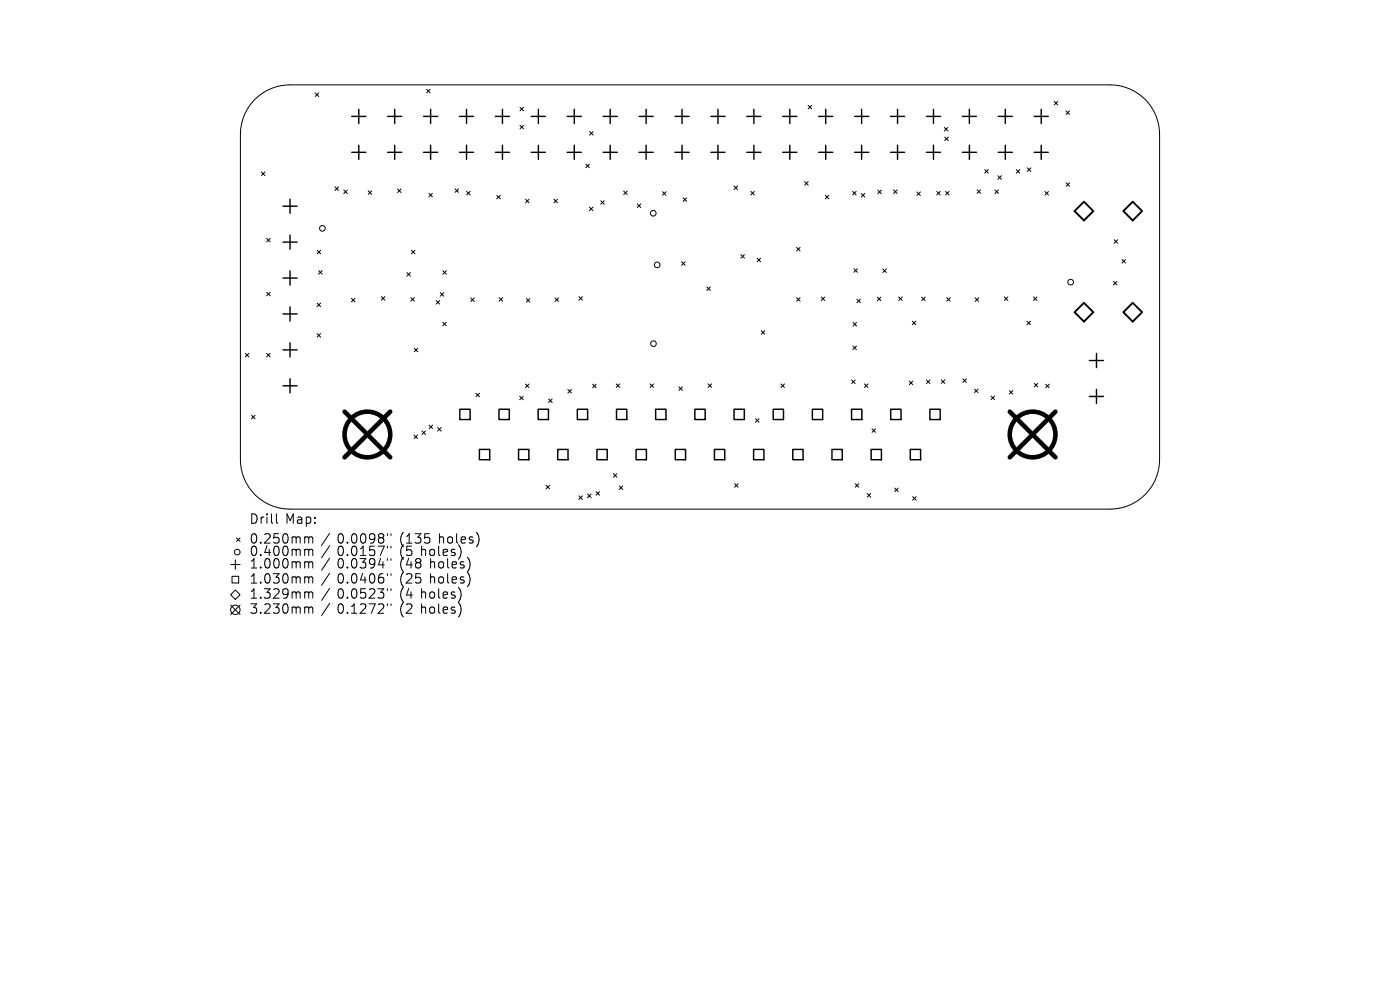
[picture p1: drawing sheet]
<svg xmlns="http://www.w3.org/2000/svg" width="297mm" height="210mm" viewBox="0 0 297 210" stroke-linecap="round" stroke-linejoin="round" font-family="sans-serif">
<defs><g id="words">
<g font-size="2.8">
<text x="52.9" y="111.5">Drill</text>
<text x="60.5" y="111.5">Map:</text>
<text x="52.9" y="115.7">0.250mm</text>
<text x="52.9" y="118.4">0.400mm</text>
<text x="71.5" y="115.7">0.0098&quot;</text>
<text x="71.5" y="118.4">0.0157&quot;</text>
<text x="84.8" y="115.7">(135</text>
<text x="84.8" y="118.4">(5</text>
<text x="89.4" y="118.4">holes)</text>
<text x="93.2" y="115.7">holes)</text>
<text x="52.9" y="121">1.000mm</text>
<text x="52.9" y="124.2">1.030mm</text>
<text x="71.5" y="121">0.0394&quot;</text>
<text x="71.5" y="124.2">0.0406&quot;</text>
<text x="84.8" y="121">(48</text>
<text x="84.8" y="124.2">(25</text>
<text x="91.3" y="121">holes)</text>
<text x="91.3" y="124.2">holes)</text>
<text x="52.9" y="127.4">1.329mm</text>
<text x="52.9" y="130.6">3.230mm</text>
<text x="71.5" y="127.4">0.0523&quot;</text>
<text x="71.5" y="130.6">0.1272&quot;</text>
<text x="84.8" y="127.4">(4</text>
<text x="84.8" y="130.6">(2</text>
<text x="89.4" y="127.4">holes)</text>
<text x="89.4" y="130.6">holes)</text>
</g>
</g></defs>
<g fill="none" stroke="#000" stroke-width=".21">
<path d="M66.9 19.7l.7 .8M67.6 19.7l-.7 .8M90.5 19l.8 .7M91.3 19l-.8 .7M53.9 21.3a10.5 10.5 0 0 1 7.6-3.3h174a10.5 10.5 0 0 1 10.5 10.5v69a10.5 10.5 0 0 1-10.5 10.5h-174a10.5 10.5 0 0 1-10.5-10.5v-69a10.5 10.5 0 0 1 2.9-7.2zM55.4 36.5l.8 .7M56.2 36.5l-.8 .7M71.1 39.6l.7 .8M71.8 39.6l-.7 .8M110.3 22.8l.8 .7M110.3 26.6l.8 .7M111.1 22.8l-.8 .7"/>
<path d="M111.1 26.6l-.8 .7M124.3 34.8l.7 .8M125 34.8l-.7 .8M125.1 27.9l.7 .8M125.8 27.9l-.7 .8M155.7 39.4l.8 .8M156.5 39.4l-.8 .8M170.7 38.5l.7 .8M171.4 22.4l.8 .7M171.4 38.5l-.7 .8M172.2 22.4l-.8 .7M200.3 27l.8 .8"/>
<path d="M200.4 29.1l.8 .7M201.1 27l-.8 .8M201.2 29.1l-.8 .7M208.9 36l.8 .7M209.7 36l-.8 .7M211.7 37.3l.7 .7M212.4 37.3l-.7 .7M215.6 36l.7 .7M216.3 36l-.7 .7M218 35.6l.7 .8M218.7 35.6l-.7 .8M223.6 21.5l.8 .7"/>
<path d="M224.4 21.5l-.8 .7M226.1 23.5l.8 .8M226.2 38.8l.7 .7M226.9 23.5l-.8 .8M226.9 38.8l-.7 .7M56.6 50.6l.7 .7M57.3 50.6l-.7 .7M67.3 53.1l.7 .8M67.6 57.4l.7 .8M68 53.1l-.7 .8M68.3 57.4l-.7 .8M72.9 40.3l.8 .8"/>
<path d="M73.7 40.3l-.8 .8M78.1 40.5l.8 .7M78.9 40.5l-.8 .7M84.3 40.1l.8 .7M85.1 40.1l-.8 .7M86.3 57.8l.8 .8M87.1 57.8l-.8 .8M87.3 53.1l.7 .8M88 53.1l-.7 .8M91 41l.7 .8M91.7 41l-.7 .8M93.9 57.4l.8 .8"/>
<path d="M94.7 57.4l-.8 .8M96.5 40.1l.8 .7M97.3 40.1l-.8 .7M99 40.6l.7 .8M99.7 40.6l-.7 .8M105.4 41.4l.7 .8M106.1 41.4l-.7 .8M111.5 42.3l.7 .7M112.2 42.3l-.7 .7M117.5 42.3l.8 .7M118.3 42.3l-.8 .7M125 43.9l.8 .8"/>
<path d="M125.8 43.9l-.8 .8M127.4 42.6l.8 .7M128.2 42.6l-.8 .7M132.3 40.5l.8 .8M133.1 40.5l-.8 .8M135.2 43.3l.7 .7M135.9 43.3l-.7 .7M140.6 40.7l.7 .7M141.3 40.7l-.7 .7M144.6 55.5l.8 .8M144.9 42l.8 .7M145.4 55.5l-.8 .8"/>
<path d="M145.7 42l-.8 .7M157.2 54l.7 .8M157.9 54l-.7 .8M159.3 40.6l.7 .8M160 40.6l-.7 .8M160.6 54.8l.8 .7M161.4 54.8l-.8 .7M169 52.5l.7 .7M169.7 52.5l-.7 .7M175.1 41.4l.7 .8M175.8 41.4l-.7 .8M180.9 40.6l.7 .8"/>
<path d="M181.1 57l.8 .8M181.6 40.6l-.7 .8M181.9 57l-.8 .8M182.7 41.1l.8 .7M183.5 41.1l-.8 .7M186.2 40.3l.8 .8M187 40.3l-.8 .8M187.3 57.1l.7 .7M188 57.1l-.7 .7M189.6 40.3l.7 .7M190.3 40.3l-.7 .7M194.5 40.7l.8 .8"/>
<path d="M195.3 40.7l-.8 .8M198.7 40.6l.8 .8M199.5 40.6l-.8 .8M200.6 40.6l.8 .8M201.4 40.6l-.8 .8M207.3 40.3l.7 .7M208 40.3l-.7 .7M211.1 40.3l.7 .7M211.8 40.3l-.7 .7M221.7 40.6l.7 .8M222.4 40.6l-.7 .8M236.2 59.7l.8 .8"/>
<path d="M236.4 50.9l.7 .7M237 59.7l-.8 .8M237.1 50.9l-.7 .7M238 55.1l.8 .7M238.8 55.1l-.8 .7M52 75l.8 .7M52.8 75l-.8 .7M56.6 62l.7 .8M56.6 75l.7 .7M57.3 62l-.7 .8M57.3 75l-.7 .7M67.3 64.3l.7 .7"/>
<path d="M67.3 70.8l.7 .7M68 64.3l-.7 .7M68 70.8l-.7 .7M74.6 63.3l.7 .8M75.3 63.3l-.7 .8M80.9 62.9l.8 .8M81.7 62.9l-.8 .8M87.1 63.1l.8 .8M87.9 73.9l.7 .7M87.9 63.1l-.8 .8M88.6 73.9l-.7 .7M92.5 63.8l.8 .7"/>
<path d="M93.3 63.8l-.8 .7M93.4 62.1l.7 .7M93.9 68.4l.8 .7M94.1 62.1l-.7 .7M94.7 68.4l-.8 .7M99.9 63.2l.7 .7M100.6 63.2l-.7 .7M105.9 63.1l.7 .8M106.6 63.1l-.7 .8M111.7 63.3l.7 .8M112.4 63.3l-.7 .8M117.7 63.2l.8 .7"/>
<path d="M118.5 63.2l-.8 .7M122.8 62.9l.8 .8M123.6 62.9l-.8 .8M149.9 60.9l.8 .7M150.7 60.9l-.8 .7M161.5 70.1l.8 .8M162.3 70.1l-.8 .8M169 63.1l.7 .8M169.7 63.1l-.7 .8M174.2 63l.8 .7M175 63l-.8 .7M180.9 73.4l.8 .7"/>
<path d="M181 68.4l.7 .8M181.7 73.4l-.8 .7M181.7 68.4l-.7 .8M181.8 63.5l.7 .7M182.5 63.5l-.7 .7M186.1 63l.8 .8M186.9 63l-.8 .8M190.6 63l.8 .7M191.4 63l-.8 .7M193.5 68.1l.8 .8M194.3 68.1l-.8 .8M195.5 63l.8 .8"/>
<path d="M196.3 63l-.8 .8M200.8 63.1l.8 .8M201.6 63.1l-.8 .8M206.9 63.2l.7 .7M207.6 63.2l-.7 .7M213.1 63l.7 .7M213.8 63l-.7 .7M217.9 68.1l.7 .8M218.6 68.1l-.7 .8M219.2 63l.8 .7M220 63l-.8 .7M53.4 88.1l.7 .8"/>
<path d="M54.1 88.1l-.7 .8M87.8 92.3l.8 .7M88.6 92.3l-.8 .7M89.5 91.4l.8 .8M90.3 91.4l-.8 .8M91 90.2l.8 .7M91.8 90.2l-.8 .7M92.8 90.7l.8 .7M93.6 90.7l-.8 .7M101 83.4l.7 .8M101.7 83.4l-.7 .8M110.2 84.1l.8 .7"/>
<path d="M111 84.1l-.8 .7M111.5 81.5l.7 .7M112.2 81.5l-.7 .7M116.4 84.6l.7 .8M117.1 84.6l-.7 .8M120.5 82.6l.7 .8M121.2 82.6l-.7 .8M125.7 81.5l.8 .7M126.5 81.5l-.8 .7M130.7 81.4l.8 .8M131.5 81.4l-.8 .8M137.9 81.4l.8 .8"/>
<path d="M138.7 81.4l-.8 .8M144 82.1l.8 .7M144.8 82.1l-.8 .7M150.2 81.4l.8 .8M151 81.4l-.8 .8M160.3 88.8l.7 .8M161 88.8l-.7 .8M165.7 81.4l.7 .8M166.4 81.4l-.7 .8M180.7 80.6l.7 .8M181.4 80.6l-.7 .8M183.4 81.4l.7 .8"/>
<path d="M184.1 81.4l-.7 .8M185 91l.7 .7M185.7 91l-.7 .7M192.9 80.8l.7 .8M193.6 80.8l-.7 .8M196.5 80.6l.8 .8M197.3 80.6l-.8 .8M199.7 80.6l.7 .7M200.4 80.6l-.7 .7M204.3 80.4l.7 .7M205 80.4l-.7 .7M206.7 82.5l.8 .8"/>
<path d="M207.5 82.5l-.8 .8M210.2 84l.8 .8M211 84l-.8 .8M214.1 82.9l.8 .7M214.9 82.9l-.8 .7M219.4 81.3l.8 .8M220.2 81.3l-.8 .8M221.8 81.5l.8 .7M222.6 81.5l-.8 .7M48.9 119.8h2M49.9 118.8v2M50.2 114.1l.7 .8"/>
<path d="M50.9 114.1l-.7 .8M58.6 109v1.7l.3 .3M65.2 113.9l.3 .3M65.2 116.5l.3 .3M65.2 119.2l.3 .2M65.5 114.2v1M65.5 116.8v1.1M65.5 119.4v1.1M65.5 114.2l.3-.3 .5 .1 .1 1.2M65.5 116.8l.3-.3 .5 .1 .1 1.3M65.5 119.4l.3-.2 .5 .1 .1 1.2M69.9 113.1l-1.7 2.6"/>
<path d="M69.9 115.8l-1.7 2.5M69.9 118.4l-1.7 2.6M82.2 113.2v.4M82.2 115.9v.3M82.2 118.5v.4M82.9 113.2v.4M82.9 115.9v.3M82.9 118.5v.4M97.8 116.9l-.1 .9M99.6 119.1v1.3M101.5 113.8v1.3M115.8 102.9l.8 .8"/>
<path d="M116.6 102.9l-.8 .8M122.8 105.2l.8 .7M123.6 105.2l-.8 .7M124.6 104.8l.8 .8M125.4 104.8l-.8 .8M126.5 104.3l.7 .7M127.2 104.3l-.7 .7M130.1 100.5l.8 .7M130.9 100.5l-.8 .7M131.4 103.1l.7 .7M132.1 103.1l-.7 .7M155.8 102.6l.8 .8"/>
<path d="M156.6 102.6l-.8 .8M181.4 102.6l.8 .8M182.2 102.6l-.8 .8M184 104.7l.7 .7M184.7 104.7l-.7 .7M189.8 103.5l.8 .8M190.6 103.5l-.8 .8M193.6 105.3l.8 .8M194.4 105.3l-.8 .8M48.9 126.2l1-1 1 1-1 1zM48.9 128.4l2 2M49.2 122.2h1.4v1.5h-1.4z"/>
<path d="M50.9 128.4l-2 2M65.2 122.4l.3 .2M65.2 125.6l.3 .2M65.2 128.8l.3 .2M65.5 122.6v1.1M65.5 125.8v1.1M65.5 129v1.1M65.5 122.6l.3-.2 .5 .1 .1 1.2M65.5 125.8l.3-.2 .5 .1 .1 1.2M65.5 129l.3-.2 .5 .1 .1 1.2M69.9 121.6l-1.7 2.6M69.9 124.8l-1.7 2.6"/>
<path d="M69.9 128l-1.7 2.6M82.2 121.7v.4M82.2 124.9v.4M82.2 128.1v.4M82.9 121.7v.4M82.9 124.9v.4M82.9 128.1v.4M97.7 125.5v1.3M97.7 128.7v1.3M99.6 122.3v1.3"/>
<circle cx="68.4" cy="48.4" r=".6"/>
<circle cx="138.6" cy="45.2" r=".6"/>
<circle cx="139.4" cy="56.2" r=".6"/>
<circle cx="227.1" cy="59.9" r=".6"/>
<circle cx="138.6" cy="72.9" r=".6"/>
<circle cx="50.3" cy="117.1" r=".6"/>
<circle cx="49.9" cy="129.4" r="1"/>
</g>
<g fill="none" stroke="#000" stroke-width=".3">
<path d="M74.6 24.7h3M74.6 32.3h3M76.1 23.2v3M76.1 30.8v3M82.2 24.7h3M82.2 32.3h3M83.7 23.2v3M83.7 30.8v3M89.9 24.7h3M89.9 32.3h3M91.4 23.2v3M91.4 30.8v3"/>
<path d="M97.5 24.7h3M97.5 32.3h3M99 23.2v3M99 30.8v3M105.1 24.7h3M105.1 32.3h3M106.6 23.2v3M106.6 30.8v3M112.7 24.7h3M112.7 32.3h3M114.2 23.2v3M114.2 30.8v3"/>
<path d="M120.3 24.7h3M120.3 32.3h3M121.8 23.2v3M121.8 30.8v3M128 24.7h3M128 32.3h3M129.5 23.2v3M129.5 30.8v3M135.6 24.7h3M135.6 32.3h3M137.1 23.2v3M137.1 30.8v3"/>
<path d="M143.2 24.7h3M143.2 32.3h3M144.7 23.2v3M144.7 30.8v3M150.8 24.7h3M150.8 32.3h3M152.3 23.2v3M152.3 30.8v3M158.4 24.7h3M158.4 32.3h3M159.9 23.2v3M159.9 30.8v3"/>
<path d="M166.1 24.7h3M166.1 32.3h3M167.6 23.2v3M167.6 30.8v3M173.7 24.7h3M173.7 32.3h3M175.2 23.2v3M175.2 30.8v3M181.3 24.7h3M181.3 32.3h3M182.8 23.2v3M182.8 30.8v3"/>
<path d="M188.9 24.7h3M188.9 32.3h3M190.4 23.2v3M190.4 30.8v3M196.5 24.7h3M196.5 32.3h3M198 23.2v3M198 30.8v3M204.2 24.7h3M204.2 32.3h3M205.7 23.2v3M205.7 30.8v3"/>
<path d="M211.8 24.7h3M211.8 32.3h3M213.3 23.2v3M213.3 30.8v3M219.4 24.7h3M219.4 32.3h3M220.9 23.2v3M220.9 30.8v3M60 43.7h3M60 51.4h3M60 59h3M61.5 42.2v3"/>
<path d="M61.5 49.9v3M61.5 57.5v3M60 66.6h3M60 74.2h3M61.5 65.1v3M61.5 72.7v3M231.1 76.5h3M232.6 75v3M60 81.8h3M61.5 80.3v3M231.1 84.1h3M232.6 82.6v3"/>
</g>
<g fill="none" stroke="#000" stroke-width=".31">
<path d="M97.5 86.8h2.2v2.2h-2.2zM101.7 95.3h2.2v2.2h-2.2zM105.9 86.8h2.1v2.2h-2.1zM110 95.3h2.2v2.2h-2.2zM114.2 86.8h2.2v2.2h-2.2zM118.3 95.3h2.2v2.2h-2.2zM122.5 86.8h2.2v2.2h-2.2zM126.6 95.3h2.2v2.2h-2.2zM130.8 86.8h2.2v2.2h-2.2zM134.9 95.3h2.2v2.2h-2.2zM139.1 86.8h2.2v2.2h-2.2zM143.3 95.3h2.1v2.2h-2.1z"/>
<path d="M147.4 86.8h2.2v2.2h-2.2zM151.6 95.3h2.1v2.2h-2.1zM155.7 86.8h2.2v2.2h-2.2zM159.9 95.3h2.2v2.2h-2.2zM164 86.8h2.2v2.2h-2.2zM168.2 95.3h2.2v2.2h-2.2zM172.3 86.8h2.2v2.2h-2.2zM176.5 95.3h2.2v2.2h-2.2zM180.6 86.8h2.2v2.2h-2.2zM184.8 95.3h2.2v2.2h-2.2zM189 86.8h2.1v2.2h-2.1zM193.1 95.3h2.2v2.2h-2.2z"/>
<path d="M197.3 86.8h2.2v2.2h-2.2z"/>
</g>
<path d="M230 42.8l1.9 2-1.9 2-2-2zM240.3 42.8l2 2-2 2-2-2zM230 64.2l1.9 2-1.9 2-2-2zM240.3 64.2l2 2-2 2-2-2z" fill="none" stroke="#000" stroke-width=".4"/>
<g fill="none" stroke="#000" stroke-width=".97">
<path d="M73.1 87.3l9.7 9.7M82.8 87.3l-9.7 9.7M214.2 87.3l9.7 9.7M223.9 87.3l-9.7 9.7"/>
<circle cx="77.9" cy="92.2" r="4.8"/>
<circle cx="219.1" cy="92.2" r="4.8"/>
</g>
<use href="#words"/>
</svg>
